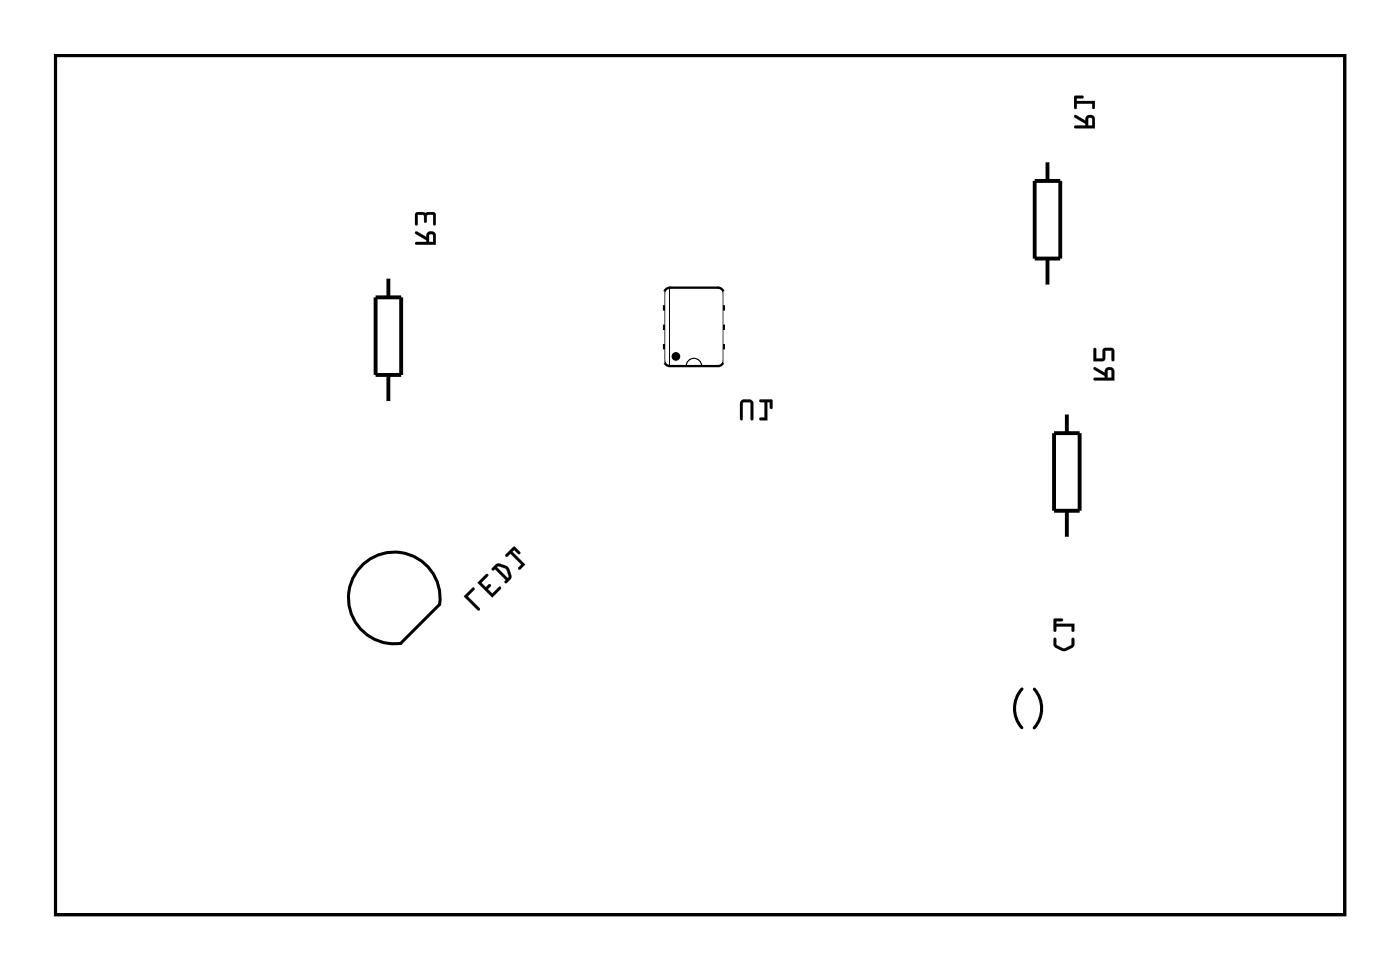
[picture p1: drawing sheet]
<svg xmlns="http://www.w3.org/2000/svg" width="92mm" height="63mm" viewBox="0 0 92 63" stroke-linecap="round" stroke-linejoin="round" font-family="sans-serif">
<path d="M3.6 3.6h84.5v56.3h-84.5zM23.8 37a3 3 0 0 1 3.4-.5 3 3 0 0 1 1.6 3.1l-2.5 2.5a3 3 0 0 1-3.2-1.7 3 3 0 0 1 .7-3.4zM67 45.1a1.91 1.91 0 0 0-.1 2.5M67.8 45.1a1.91 1.91 0 0 1 0 2.6" fill="none" stroke="#000" stroke-width=".2"/>
<g fill="#000">
<path d="M27.2 15.2v.1l.7 .4v.1h-.7v.2h.1h1.3v-.6a.32 .32 0 0 0-.4-.3 .32 .32 0 0 0-.3 .4zM28.1 15.4h.3v.4h-.3zM27.2 13.9v.8h.2v-.6h.4v.4l.1 .1 .1-.1v-.4h.4v.6h.1l.1-.6-.2-.2z"/>
<path d="M27.2 15.2v.1l.7 .4v.1h-.6a.1 .1 0 0 0-.1 .1 .1 .1 0 0 0 .1 .1h1.3v-.6a.32 .32 0 0 0-.4-.3 .32 .32 0 0 0-.3 .4l-.6-.3zM27.2 15.2h.1l.6 .3a.31 .31 0 0 1 .3-.4 .31 .31 0 0 1 .3 .3l.1 .6h-1.3h-.1v-.1l.7-.1v-.1l-.7-.4zM28.1 15.4h.3v.4h-.3zM28.1 15.3v.5h.3v-.4zM27.2 13.9v.8a.1 .1 0 0 0 .1 .1 .1 .1 0 0 0 .1-.1v-.6h.4v.4a.1 .1 0 0 0 .1 .1 .1 .1 0 0 0 .1-.1v-.4h.4v.6a.1 .1 0 0 0 .1 .1 .1 .1 0 0 0 .1-.1v-.6l-.2-.2zM27.2 13.9h1.2l.1 .2v.6h-.1v-.6h-.4l-.1 .4v.1l-.1-.1v-.4h-.4v.6h-.2z"/>
<path d="M70.4 7.6v.1l.7 .4v.1h-.7v.1l.1 .1h1.2v-.6a.32 .32 0 0 0-.3-.3 .32 .32 0 0 0-.3 .4zM71.3 7.7l.2 .1 .1 .4h-.3zM70.4 6.3v.8h.1v-.3h1.1v.3h.1v-.5h-1.2v-.2h.4l.1-.1z"/>
<path d="M70.4 7.5v.2l.7 .4v.1h-.6a.1 .1 0 0 0-.1 .1 .1 .1 0 0 0 .1 .1h1.2v-.6a.32 .32 0 0 0-.3-.3 .32 .32 0 0 0-.3 .4l-.6-.4zM70.4 7.6l.1-.1 .6 .4a.31 .31 0 0 1 .3-.4 .31 .31 0 0 1 .3 .3v.6h-1.2l-.1-.1v-.1h.7v-.1l-.7-.4zM71.3 7.7l.2 .1 .1 .4h-.3zM71.3 7.7v.5h.3v-.4zM70.4 6.3v.7a.1 .1 0 0 0 .1 .1 .1 .1 0 0 0 .1-.1l-.1-.2h1.1l-.1 .2a.1 .1 0 0 0 .1 .1 .1 .1 0 0 0 .1-.1v-.4h-1.2v-.2l.4 .1a.1 .1 0 0 0 .1-.1 .1 .1 0 0 0-.1-.1zM70.4 6.3h.6l-.1 .1h-.4v.2h1.2v.5h-.1v-.3h-1.1v.3h-.1z"/>
<path d="M3.6 3.6v56.3h84.5v-56.3zM3.6 3.6h84.5v56.3h-84.5z"/>
<path d="M30.9 38.5l-.5 .5 .9 .9a.1 .1 0 0 0 .1 0 .1 .1 0 0 0 0-.1l-.8-.8 .5-.4a.1 .1 0 0 0 0-.1 .1 .1 0 0 0-.2 0zM30.4 39l.6-.5h.1v.1l-.5 .4 .8 .8v.1h-.1zM31.8 37.6l-.5 .5 .9 1 .6-.5a.1 .1 0 0 0 0-.2 .1 .1 0 0 0-.1 0l-.5 .5-.2-.3 .1-.2a.1 .1 0 0 0 0-.1 .1 .1 0 0 0-.1 0l-.2 .1-.3-.3 .5-.4a.1 .1 0 0 0 0-.1 .1 .1 0 0 0-.2 0zM31.3 38.1l.6-.5 .1 .1-.5 .4 .3 .4 .2-.2h.1v.1l-.2 .2 .3 .3 .5-.5 .1 .1-.6 .6zM32.5 37l-.3 .2a.1 .1 0 0 0 0 .1 .1 .1 0 0 0 .2 0l.7 .7a.1 .1 0 0 0 0 .2 .1 .1 0 0 0 .1 0l.3-.4-.2-.6-.6-.3zM32.5 37l.2-.1 .4 .1 .3 .3 .1 .5-.3 .4-.1-.1 .1-.1-.8-.8-.1 .1h-.1zM32.6 37.1h.1l.4 .2 .2 .4v.1zM32.6 37.1h-.1l.8 .8v-.2l-.1-.5zM33.6 35.8l-.5 .5a.1 .1 0 0 0 0 .1 .1 .1 0 0 0 .2 0l.1-.2 .8 .8-.2 .1a.1 .1 0 0 0 0 .2 .1 .1 0 0 0 .1 0l.3-.3-.8-.9 .1-.1 .2 .3a.1 .1 0 0 0 .2 0 .1 .1 0 0 0 0-.2l-.3-.3zM33.6 35.8h.1l.4 .4-.1 .1-.3-.3-.1 .1 .8 .9-.3 .3-.1-.1 .2-.2-.8-.8-.2 .2h-.1z"/>
<path d="M30.9 38.5l-.5 .5 1 1v-.2l-.8-.8 .5-.4-.1-.1zM31.3 38.1l.9 1 .6-.6-.1-.1-.5 .5-.2-.3 .2-.2-.1-.1-.1-.1-.2 .2-.3-.3 .5-.4-.1-.1zM32.2 37.2v.1h.2l.7 .7v.1v.1l.4-.4a.8 .8 0 0 0-.8-.9h-.2zM32.6 37.1h.1l.5 .1 .1 .6zM33.6 35.8l-.5 .6h.1l.2-.2 .8 .8-.2 .2 .1 .1 .3-.3-.8-.9 .1-.1 .3 .3 .1-.1-.4-.4z"/>
<path d="M48.6 26.2l-.1 .2v1a.1 .1 0 0 0 .1 .1 .1 .1 0 0 0 .1-.1v-1v-.1l.5 .1v1a.1 .1 0 0 0 .1 .1 .1 .1 0 0 0 .1-.1l-.1-1.1-.2-.2zM48.6 26.2h.5l.2 .1v1.2l-.1-.1v-1l-.1-.1-.4 .1v1l-.1 .1h-.1v-1.1zM49.8 26.2v.1h.3v1h-.3a.1 .1 0 0 0-.1 .1 .1 .1 0 0 0 .1 .1h.5v-1.2h.1v.4a.1 .1 0 0 0 .1 .1 .1 .1 0 0 0 .1-.1v-.6zM49.8 26.2h.8v.6l-.1-.1-.1-.4h-.1v1.2h-.5v-.1l.3-.1v-1h-.3z"/>
<path d="M48.6 26.2l-.1 .2v1.1h.1l.1-.1v-1l.4-.1 .1 .1v1l.1 .1v-1.2l-.2-.1zM49.8 26.2v.1h.3v1h-.3v.2h.5v-1.2h.1v.4l.2 .1v-.6z"/>
<path d="M71.7 24.1v.1l.7 .4v.1h-.7l-.1 .2h.1h1.3v-.6a.32 .32 0 0 0-.4-.3 .32 .32 0 0 0-.2 .4zM72.6 24.2l.2 .1v.4h-.2zM71.7 22.8l-.1 .8h.8v-.6h.4v.6h.2v-.6l-.1-.2h-.6l-.1 .7h-.4v-.7z"/>
<path d="M71.7 24.1v.1l.7 .4v.1h-.7a.1 .1 0 0 0-.1 .1 .1 .1 0 0 0 .1 .1h1.3v-.6a.32 .32 0 0 0-.4-.3 .32 .32 0 0 0-.2 .4l-.6-.4zM71.7 24.1l.1-.1 .6 .4a.31 .31 0 0 1 .2-.4 .31 .31 0 0 1 .4 .3v.6h-1.3v-.2h.7v-.1l-.7-.4zM72.6 24.2l.2 .1v.4h-.2zM72.6 24.2l-.1 .5h.3v-.4zM71.7 22.8l-.1 .9 .8-.1v-.6h.4v.6a.1 .1 0 0 0 .1 .1 .1 .1 0 0 0 .1-.1v-.6l-.1-.2h-.6l-.1 .7h-.4v-.7zM71.7 22.8h.1v.7h.4l.1-.7h.6l.1 .2v.6h-.2v-.7h-.4v.7h-.8z"/>
<path d="M69.1 41.8h-.1a.6 .6 0 0 0 .6 .8h.3l.4-.2 .1-.6h-.2v.4l-.5 .2-.5-.2v-.4zM69.1 40.5v.9l.1-.1v-.3h1v.3h.2v-.5h-1.2v-.1h.4v-.2z"/>
<path d="M69 41.8l.1 .5 .6 .3 .6-.2 .1-.6a.1 .1 0 0 0-.1-.1 .1 .1 0 0 0-.1 .1v.4l-.5 .2-.5-.2v-.4zM69.1 41.8h.1v.4l.5 .3 .5-.3v-.4h.2l-.1 .5-.4 .3a.83 .83 0 0 1-.9-.4zM69 40.5v.8a.1 .1 0 0 0 .1 .1 .1 .1 0 0 0 .1-.1v-.3h1v.3a.1 .1 0 0 0 .1 .1 .1 .1 0 0 0 .1-.1v-.5h-1.2v-.1h.4a.1 .1 0 0 0 .1-.1 .1 .1 0 0 0-.1-.1zM69.1 40.5l.5 .1v.1h-.4v.1h1.2v.5h-.2v-.3h-1v.3h-.1z"/>
<circle cx="44.3" cy="23.3" r=".29"/>
</g>
<path d="M43.5 19.2l.2-.3 .2-.1h3.1l.4 .2v.2M43.5 19.2v4.4l.2 .3 .2 .1h3.1l.4-.2v-4.6" fill="none" stroke="#000" stroke-width=".15"/>
<path d="M43.9 18.9v5.1" fill="none" stroke="#000" stroke-width=".07"/>
<path d="M45 24a.51 .51 0 0 1 .5-.5 .51 .51 0 0 1 .5 .5" fill="none" stroke="#000" stroke-width=".08"/>
<path d="M24.6 19.5h1.7v5h-1.7zM25.4 18.1v1.4M67.8 11.8h1.7v5.1h-1.7zM68.6 10.5v1.3M68.6 16.9v1.9M25.4 24.5v1.9M69.1 28.4h1.6v5h-1.6zM69.9 27v1.4M69.9 33.4v1.9" fill="none" stroke="#000" stroke-width=".25"/>
<path d="M41.4 23h2v.7h-2z" fill="#fff"/>
<path d="M41.4 23h2v.7h-2z" fill="none" stroke="#fff" stroke-width=".25"/>
<path d="M41.4 21.7h2v.7h-2z" fill="#fff"/>
<path d="M41.4 21.7h2v.7h-2z" fill="none" stroke="#fff" stroke-width=".25"/>
<path d="M41.4 20.5h2v.6h-2z" fill="#fff"/>
<path d="M41.4 20.5h2v.6h-2z" fill="none" stroke="#fff" stroke-width=".25"/>
<path d="M41.4 19.2h2v.7h-2z" fill="#fff"/>
<path d="M41.4 19.2h2v.7h-2z" fill="none" stroke="#fff" stroke-width=".25"/>
<path d="M47.5 19.2h2.1v.7h-2.1z" fill="#fff"/>
<path d="M47.5 19.2h2.1v.7h-2.1z" fill="none" stroke="#fff" stroke-width=".25"/>
<path d="M47.5 20.5h2.1v.6h-2.1z" fill="#fff"/>
<path d="M47.5 20.5h2.1v.6h-2.1z" fill="none" stroke="#fff" stroke-width=".25"/>
<path d="M47.5 21.7h2.1v.7h-2.1z" fill="#fff"/>
<path d="M47.5 21.7h2.1v.7h-2.1z" fill="none" stroke="#fff" stroke-width=".25"/>
<path d="M47.5 23h2.1v.7h-2.1z" fill="#fff"/>
<path d="M47.5 23h2.1v.7h-2.1z" fill="none" stroke="#fff" stroke-width=".25"/>
<circle cx="24.9" cy="38.3" r=".6" fill="#fff"/>
<circle cx="24.9" cy="38.3" r=".6" fill="none" stroke="#fff" stroke-width=".65" stroke-linecap="butt"/>
<path d="M24.9 37.4l.9 .9-.9 .8-.8-.8z" fill="#fff"/>
<path d="M24.9 37.4l.9 .9-.9 .8-.8-.8z" fill="none" stroke="#fff" stroke-width=".65" stroke-linecap="butt"/>
<circle cx="26.7" cy="40" r=".6" fill="#fff"/>
<circle cx="26.7" cy="40" r=".6" fill="none" stroke="#fff" stroke-width=".65" stroke-linecap="butt"/>
<circle cx="68.6" cy="19.7" r=".7" fill="#fff"/>
<circle cx="68.6" cy="19.7" r=".7" fill="none" stroke="#fff" stroke-width=".76" stroke-linecap="butt"/>
<circle cx="68.6" cy="9.5" r=".7" fill="#fff"/>
<circle cx="68.6" cy="9.5" r=".7" fill="none" stroke="#fff" stroke-width=".76" stroke-linecap="butt"/>
<circle cx="69.9" cy="36.2" r=".7" fill="#fff"/>
<circle cx="69.9" cy="36.2" r=".7" fill="none" stroke="#fff" stroke-width=".76" stroke-linecap="butt"/>
<circle cx="69.9" cy="26.1" r=".7" fill="#fff"/>
<circle cx="69.9" cy="26.1" r=".7" fill="none" stroke="#fff" stroke-width=".76" stroke-linecap="butt"/>
<circle cx="25.4" cy="27.3" r=".7" fill="#fff"/>
<circle cx="25.4" cy="27.3" r=".7" fill="none" stroke="#fff" stroke-width=".76" stroke-linecap="butt"/>
<circle cx="25.4" cy="17.2" r=".7" fill="#fff"/>
<circle cx="25.4" cy="17.2" r=".7" fill="none" stroke="#fff" stroke-width=".76" stroke-linecap="butt"/>
<circle cx="67.4" cy="48.9" r=".64" fill="#fff"/>
<circle cx="67.4" cy="48.9" r=".64" fill="none" stroke="#fff" stroke-width=".76" stroke-linecap="butt"/>
<circle cx="67.4" cy="43.8" r=".64" fill="#fff"/>
<circle cx="67.4" cy="43.8" r=".64" fill="none" stroke="#fff" stroke-width=".76" stroke-linecap="butt"/>
</svg>
